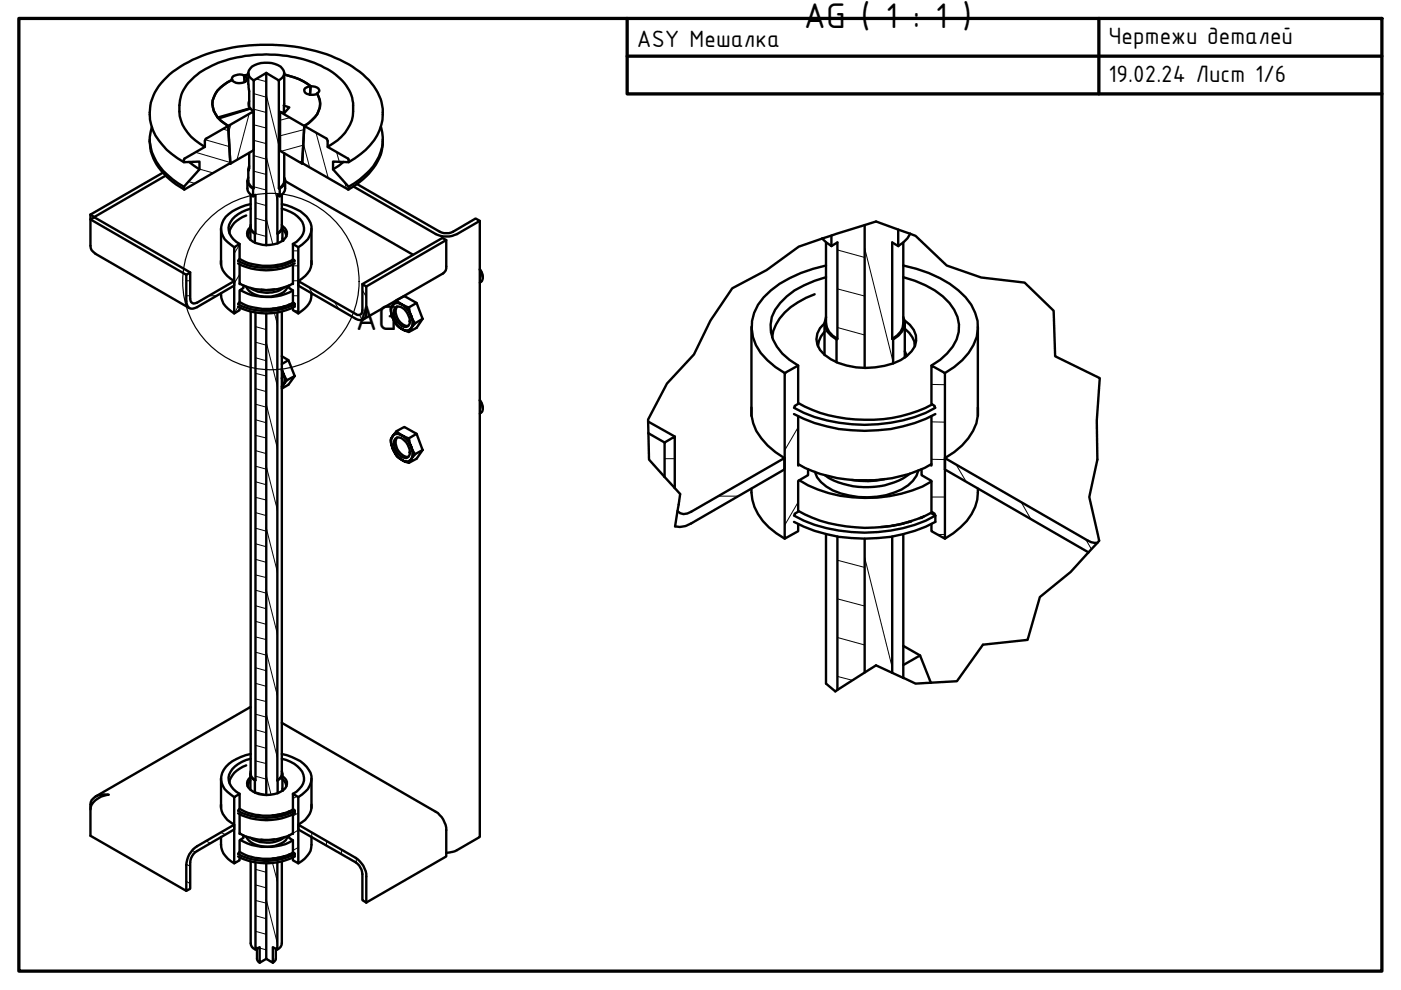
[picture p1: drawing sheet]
<svg xmlns="http://www.w3.org/2000/svg" width="297mm" height="210mm" viewBox="0 0 297 210" stroke-linecap="round" stroke-linejoin="round" font-family="sans-serif">
<defs><g id="words">
<g font-size="8.1">
<text x="170.4" y="5.9">AG ( 1 : 1 )</text>
<text x="75.4" y="70">AG</text>
</g>
<g font-size="5.4">
<text x="135" y="9.9">ASY Мешалка</text>
<text x="235" y="9.4">Чертежи деталей</text>
<text x="235" y="17.4">19.02.24 Лист 1/6</text>
</g>
</g></defs>
<!-- layer: Hatch (ISO) -->
<g fill="none" stroke="#000" stroke-width=".21">
<path d="M53.8 19.8l2.7 .8M54.3 16.7l2.2 .6M58.9 16.9l.2 .9M40 38.5l1.4 .4M41.5 32.3l7.3 2.2M42.3 35.8l2.9 .9M43.5 29.6l5.1 1.5M47.2 27.3l1.3 .4M49 26.4l-.5 1.8M52.8 24.1l-2.6 9.8M53.8 39.6l2.7 .7M53.8 36.3l2.7 .7"/>
<path d="M53.8 33l2.7 .8M53.8 29.8l2.7 .7M53.8 26.5l2.7 .6M53.8 23.1l2.7 .7M56.5 33.2l2.3 9.3M56.5 20.1l2.6 10.7M61.5 24.9l-2.1 .6M64.1 34.1l-.7 .2M64.3 30.5l1.4 5M64.3 30.8l-4.8 1.3M64.5 27.5l-5.1 1.3M67 28.1l2.6 9.7"/>
<path d="M71.4 32.3l.5 2M73.1 38.7l.4 1.3M39.5 59.5h.8M50.8 51.9l-1.1 1.9M50.8 58.2l-1.1 1.9M54.1 49.5l2.4 .6M54.2 46.3l2.3 .6M54.2 43l2.3 .6M56.5 46.3l1.3 5.6M62.1 59.5h1.1M62.1 56.4h1.1M62.1 53.2h1.1"/>
<path d="M177.5 53l5.8 1.6M183.3 52.6l6.1 24.1M39.5 62.7h.8M44.3 62.7h1.7M50.5 65l-.8 1.4M54.2 79.2l2.3 .5M54.2 75.9l2.3 .6M54.2 72.6l2.3 .6M54.2 69.3l2.3 .6M55.8 66.4l.7 .2M56.5 72.6l2.3 9.3M58 65.4h.1"/>
<path d="M58.2 66.3l.6 2.4M62.1 62.7h1.1M62.3 65.9h.9M65.5 60.9l.8 1.4M70.9 64l.9 1.5M76.2 66.8l.6 1M76.8 61.5l.9 1.5M166.8 78.8l-.4 .8M177.5 69.4l5.8 1.6M177.5 61.2l5.8 1.6M54.2 98.8l2.3 .7M54.2 95.5l2.3 .7"/>
<path d="M54.2 92.3l2.3 .6M54.2 89l2.3 .6M54.2 85.7l2.3 .6M54.2 82.4l2.3 .6M56.5 98.8l2.3 9.3M56.5 85.7l2.3 9.3M140.9 97.3h2.2M166.1 97.3h.2M169.2 90.6l-2.8 4.9M197.5 97.4h2.8M197.5 89.4l2.8 .1M197.5 81.5l2.8 .1"/>
<path d="M202.7 98.5l2.2 3.6M54.2 118.6l2.3 .6M54.2 115.3l2.3 .6M54.2 112l2.3 .6M54.2 108.7l2.3 .6M54.2 105.4l2.3 .6M54.2 102.1l2.3 .7M56.5 111.9l2.3 9.4M152.3 105.2h4.3M169.2 106.5l-2.8 4.9M177.5 118.8l5.8 1.5M183.3 118.2l5.9 23.3"/>
<path d="M188 111.6h.1M197.5 105.4h2.8M198.8 113.3h1.5M216.5 106.4l2.1 3.7M230.2 114.3l1.2 2.1M54.2 138.3l2.3 .6M54.2 135l2.3 .6M54.2 131.7l2.3 .7M54.2 128.4l2.3 .7M54.2 125.1l2.3 .7M54.2 121.9l2.3 .6M56.5 138.2l2.3 9.3"/>
<path d="M56.5 125.1l2.3 9.3M177.5 135.2l5.8 1.6M177.5 127l5.8 1.5M54.2 158l2.3 .7M54.2 154.7l2.3 .7M54.2 151.4l2.3 .7M54.2 148.2l2.3 .6M54.2 144.9l2.3 .6M54.2 141.6l2.3 .6M56.5 151.4l2.3 9.2M177.5 143.4l3.2 .8M43.7 178.3l.9 .5"/>
<path d="M46.9 176.5l.9 .4M51.5 177.1v.6M54 167.9l2.5 .6M54.2 164.6l2.3 .6M54.2 161.3l2.3 .6M56.5 164.4l1 4.1M61.5 177.1h-.2M63 168.8l-.9 .5M63.2 179.7l-1.1 .6M63.2 176l-1.1 .7M63.2 172.4l-1.1 .6M66.1 176.5v1"/>
<path d="M69.2 178.3v1M39.5 186.9l.8 .5M39.5 183.2l.8 .5M40.8 180.3l.7 .4M54.2 197.5l2.3 .6M54.2 194.2l2.3 .6M54.2 190.9l2.3 .6M54.2 187.6l2.3 .6M54.2 184.3l2.3 .6M56.5 190.7l2.3 9.3M57.8 183l1 3.9M58.3 182h.1"/>
<path d="M72.4 180.1v1M75.6 182l-.1 1M54.2 200.8l.7 .1M55.1 201l1.4 .4"/>
</g>
<!-- layer: Visible (ISO) -->
<g fill="none" stroke="#000" stroke-width=".51">
<path d="M49.2 16.9a7.1 7.1 0 0 0-4.1 4.4 5.5 5.5 0 0 0 3.3 5.4l-2-1.6 6.7-2.1 .7 .6M49.2 16.9a7.1 7.1 0 0 0-4.1 4.4 4.9 4.9 0 0 0 1.1 3.6l6.8-1.9v.1M51.8 16a2.29 2.29 0 0 0-2.5 .4l-.1 .5M51.8 16a.71 .71 0 0 1 .6 .7 .71 .71 0 0 1-.6 .7l-.4 .2a1.85 1.85 0 0 1-2.2-.7M51.8 16l.1 1.4M52.6 15.5l.2 7.1M52.6 15.8l-.8 .2M53.8 17.1a1.64 1.64 0 0 1-1.1-1.4 1.64 1.64 0 0 1 .7-1.6 6 6 0 0 1 6.1 0 1.62 1.62 0 0 1 .8 1.6 1.62 1.62 0 0 1-1.2 1.4M56.5 15.5l-2.7 1.6v22.8l-.1 .1v1.6l.5-.3-.2 10.2M56.5 15.5v36.5M56.5 15.5l2.6 1.6M59.1 17.1v22.8l.2 .1v1.6l-.5-.3 .1 10.3"/>
<path d="M60.3 15.8l1 .3a11.3 11.3 0 0 1 4.5 2.2M60.3 15.5l-.1 6.9M65.8 18.3a1.98 1.98 0 0 1 1.9 .8v.2l-.5 .5M65.8 18.3a1.37 1.37 0 0 0-1.3 .9 1.55 1.55 0 0 0 1.9 .9l.8-.3M65.8 18.3l-.1 1.8M67.2 19.8a4.2 4.2 0 0 1-1.1 5.7l-1.6 1.2M31.7 29.6a10.2 10.2 0 0 0 3.6 7.8l2.1 1.8 1.7 1M32.2 26.9a9.5 9.5 0 0 0 3.4 10.2l1 .9 2.4 1.6M34.5 36.6l-15.3 8.9M35.1 37.2l-15.1 8.8M39 34.4a14.4 14.4 0 0 1-6.6-6.7 10.3 10.3 0 0 1 3.5-11.9 29.5 29.5 0 0 1 15.8-6 37.4 37.4 0 0 1 22.2 3.8 15.9 15.9 0 0 1 6.5 6.7 9.9 9.9 0 0 1-2.9 11.5l-2.3 1.8-1.3 .8M39.1 33.6l4.3-2.4 .2-1.7 4.8-2.8 .4 7.9-9.7 5.6-.1-.6 3.3-3.7v-1.6l-3.3 .1z"/>
<path d="M40.1 34.3l2.2 1.6M43.4 31.2a9.5 9.5 0 0 1-5.4-7.5 8.4 8.4 0 0 1 3.8-7.9 24.2 24.2 0 0 1 15.5-4.2 23.8 23.8 0 0 1 13.9 4.2 8.6 8.6 0 0 1-.7 14.7l-1 .7M48.4 26.7l5.4-3.1v8.2l-5 2.9zM48.7 34.6l.1 .1M52.5 38.3v1.7a2.06 2.06 0 0 0 1.2 1.6M52.6 36v2.3a1.95 1.95 0 0 0 1.2 1.6M52.6 37.6a1.73 1.73 0 0 0 1.1 2.4M52.8 21.4a1.45 1.45 0 0 0 .2 1.6M52.8 32.4v3.3l-.2 .5 .2-1M59.4 23.7l5.1 3-.4 8-4.7-2.7zM60.2 22.4l1.1 .4-1 1.2-.9-.3M60.2 22.4v1.6"/>
<path d="M60.3 32.5v5.8a1.95 1.95 0 0 1-1.2 1.6M60.3 37.6a1.76 1.76 0 0 1-1 2.4M60.5 38.3v1.7a2.16 2.16 0 0 1-1.2 1.6M60.5 38.4l27.1 15.6M64.2 34.6l-.1 .1M64.5 26.7l4.7 2.7 .3 .5v1.3l4.4 2.6v.6l-3.3-.1v1.6l3.3 3.7v.6l-9.8-5.6zM72.8 34.3l-2.2 1.6M75.7 39l17.5 10.1a3.4 3.4 0 0 0 2.9 0l4.7-2.8 .9 .5-4.8 2.8a5.3 5.3 0 0 1-4.5 0l-17.5-10.1M80.8 26.9a9.7 9.7 0 0 1-3.5 10.2l-1 .9-2.4 1.6M81.2 29.6a11 11 0 0 1-4.9 9l-2.4 1.6M19.2 45.5l.8 .6M19.2 45.5v1l20.3 11.8"/>
<path d="M20 46.1l-.8 .4v5.6a1.89 1.89 0 0 0 1.1 1.7l19.8 11.5M20 46.1l20.3 11.7M39.5 58.3l.8-.5v5.5a.91 .91 0 0 0 .5 .9 .91 .91 0 0 0 1 0l7.9-4.6v1l-7.9 4.5a1.37 1.37 0 0 1-1.6 .2 1.37 1.37 0 0 1-.7-1.4zM46.9 55.3a4.4 4.4 0 0 0 2.8 4.3M46.9 48.5v7.5M50.5 55.9a13.1 13.1 0 0 0 12 0M50.5 55.3a13.6 13.6 0 0 0 12 0M50.5 55.3l.3-.3v-3.3l-1.1 .7v14.1l1.1-.7v-.6M50.8 54.9a12.3 12.3 0 0 0 11.4 .1M50.8 56v4.2h.1M52.2 45.7a4.8 4.8 0 0 0-3.6 3.7M53.1 48.9l-.3 .3-.3 .9"/>
<path d="M53.1 43.3a9.5 9.5 0 0 0-5.7 3.3 3.8 3.8 0 0 0 1.5 5.3l.8 .5M53.1 44.2a6.6 6.6 0 0 0-4.5 3.5 3.6 3.6 0 0 0 2.2 4M53.1 47.7a1.5 1.5 0 0 0 .9 1.9M53.1 41.3v6.9a1.67 1.67 0 0 0 1.1 1.3M59.8 43.3a9.5 9.5 0 0 1 5.7 3.3 3.8 3.8 0 0 1-1.4 5.3l-.9 .5M59.8 44.2a6.3 6.3 0 0 1 4.5 3.5 3.2 3.2 0 0 1-1.4 3.6l-.8 .4M59.8 47.7a1.5 1.5 0 0 1-.9 1.9M59.8 41.3v6.9a1.76 1.76 0 0 1-1 1.3M59.8 47.9a1.8 1.8 0 0 1 1 1.8 1.8 1.8 0 0 1-1.3 1.6 5.9 5.9 0 0 1-6.8-.8 1.61 1.61 0 0 1 .4-2.3v2.6M59.9 50.5l.1 .5M59.9 48.6a1.99 1.99 0 0 1 .8 1.5M59.9 48.2v2.9"/>
<path d="M62.1 56l-.1 4.2M62.4 55.3l-.3-.3v-3.3l1.1 .7v14.1l-1.1-.7v-.6M63.2 59.6l12.2 7a.85 .85 0 0 0 1 .1 .85 .85 0 0 0 .4-.9v-5.6l.9 .5v5.6a1.37 1.37 0 0 1-.7 1.4 1.37 1.37 0 0 1-1.6-.1l-12.2-7zM66 55.3a4.4 4.4 0 0 1-2.8 4.3M66 48.5v7.5M94.6 50.9v5.6a1.44 1.44 0 0 1-.6 1.4l-17 9.8M101.7 46.8v130.7l-5.3 3-1.8 .3M101.7 57.2l.5 .8a1.32 1.32 0 0 1-.5 1.9M101.7 57.1l.5 .7 .2 1.1M174.3 50.6l2 1.6M175.1 56.3a25.1 25.1 0 0 0-13.2 6.7 9.1 9.1 0 0 0 .8 13.4l1.7 1.4 2 1.3M175.1 58.8a21.8 21.8 0 0 0-8.3 4 8.2 8.2 0 0 0-3.4 7.6 10.4 10.4 0 0 0 5.8 7.1"/>
<path d="M175.1 51.4v17.1a4.1 4.1 0 0 0 2.4 3.4M176.3 52.2l1.2-.8v20.5l-.1 .1v4.8M176.3 49.9v2.3M183.3 47.7v30.3M190.4 52.2l-1.2-.8v20.5l.2 .1v5.1M190.4 48.7v3.5M191.5 56.3a24.4 24.4 0 0 1 13.2 6.7 8.8 8.8 0 0 1 .7 11.8l-1.4 1.6-1.7 1.4-2 1.3M191.5 58.8a16.9 16.9 0 0 1 10.8 6.9 7.3 7.3 0 0 1-1.5 9.3l-1.5 1.3-1.8 1.2M191.5 51.4v17.1a3.9 3.9 0 0 1-2.3 3.4M193 49.6l-.6 .9-.9 .9-1.1 .8M46.9 62.2a4.3 4.3 0 0 0 2.1 3.7l.7 .6M50.5 64.5a13.6 13.6 0 0 0 12 0"/>
<path d="M50.8 64a12.3 12.3 0 0 0 11.4 .2M50.8 60.1a12.1 12.1 0 0 0 11.3 0M50.9 61.5a11.6 11.6 0 0 0 11.2 .1M51.6 60.6v.5l-.8 .5v2.6l-.3 .2M53.1 66.1v98a1.67 1.67 0 0 0 1.1 1.4M54.2 66.3v99.2h-.2v2.6M56.5 66.5v102.1M58.2 61.4l-1.4 .2-1.4-.2M58.8 66.3l.1 101.9M59.8 75.5l1.4 .9 1.3 3.3M59.8 78.2l.2 .9-.2-.6M59.8 66.1v98a1.76 1.76 0 0 1-1 1.4"/>
<path d="M60 79.1l.8 1.5-.8 1.1a2.59 2.59 0 0 0 0-2.6zM60.2 65v.1M60.3 60.9a6.6 6.6 0 0 1-7.2 .2M60.3 65l-2.5 .4M61 60.7a3.2 3.2 0 0 1-2.8 2 5.8 5.8 0 0 1-5.7-1.5l-.3-.4M61.2 76.4l-1.4 .8M61.2 64.7h.1M61.3 60.6v.5l.8 .5v2.6l.3 .2M61.5 64.6l-.3 .1M62 64.2l.5 .3M62.5 64.5v.5a13.1 13.1 0 0 1-12 0M62.5 79.7l-1.3 1.9-1.4 .8"/>
<path d="M62.5 79.7l-1.7 .9M66 62.2a3.9 3.9 0 0 1-2.1 3.7l-.7 .6M76.8 60.2l17-9.7 .8 .4-16.9 9.8M83.2 64.7a2.52 2.52 0 0 0 0 2.6l-.2-.8a1.37 1.37 0 0 1 .2-1.8zM83.2 67.3l.3 .6a4.5 4.5 0 0 0 1.7 1.9l-1.1-.9zM83.8 65.2a1.72 1.72 0 0 1 2.3 .8 2.68 2.68 0 0 1 .6 2.9 1.1 1.1 0 0 1-1.8 0 3 3 0 0 1-1.1-3.7zM84.1 63.7l1.6-.9 2.6 1.4 1.3 3.4M84.1 63.7l1.1 .9a1.4 1.4 0 0 0-2 .1zM84.2 65a3.1 3.1 0 0 0 1.6 4l.8 .1M85.2 64.6l1.5 .6 .5 1.8-.6-1.2zM85.2 69.8a1.4 1.4 0 0 0 2-.2l-.5 .8zM87.2 67l.8 1.6-.8 1a3.1 3.1 0 0 0 0-2.6z"/>
<path d="M88.3 64.2l-1.6 1M89.6 67.6l-1.3 1.9-1.6 .9M89.6 67.6l-1.6 1M159.3 69.3v18.9M172.7 62.4a14.2 14.2 0 0 0-8.2 6.4l-.5 1.3-.3 1.4M174.8 70.3l-.7 1-.5 1.1-.2 1M174.8 68.5v6.8M175.1 67.2a3.2 3.2 0 0 0 1.1 4l1.2 .8M191.5 67.2a3.1 3.1 0 0 1-1 4l-1.1 .8M191.8 67.9a4.6 4.6 0 0 1 2.2 5.5 8.5 8.5 0 0 1-6.5 4.2 16.1 16.1 0 0 1-11.4-1.4 4.8 4.8 0 0 1-2.8-5.5l.6-1.1 .9-1M191.8 74.5l.4 1M191.8 69.7a4.7 4.7 0 0 1 2.1 3.7"/>
<path d="M191.8 75.7h.1M191.8 68.5v7.3M207.3 69.3v18.9M59.8 82l.2-.3-.2 .4M83.2 92.5a2.52 2.52 0 0 0 0 2.6l-.2-.8a1.41 1.41 0 0 1 .2-1.8zM83.2 95.1l.3 .6a4.5 4.5 0 0 0 1.7 1.8 3.5 3.5 0 0 1-2-2.4zM83.8 93a1.3 1.3 0 0 1 1.9 .4l.4 .4a2.76 2.76 0 0 1 .6 2.9 1.49 1.49 0 0 1-2.2-.4l-.4-.5a2.36 2.36 0 0 1-.3-2.8zM84.1 91.4l1.6-.9 2.6 1.5 1.3 3.4M84.1 91.4l1.1 .9a1.4 1.4 0 0 0-2 .2zM84.2 92.7a2.94 2.94 0 0 0 2.4 4.2M85.2 92.3l1.5 .6 .5 1.8-.6-1.1zM85.2 97.5a1.47 1.47 0 0 0 2-.1l-.5 .7z"/>
<path d="M87.2 94.7l.8 1.6-.8 1.1a3.3 3.3 0 0 0 0-2.7zM88.3 92l-1.6 .9M89.6 95.4l-1.3 1.9-1.6 .8M89.6 95.4l-1.6 .9M101.7 84.9l.5 .9a1.22 1.22 0 0 1-.5 1.9M101.7 84.8l.5 .8 .2 1M137.4 89.4l5.7 3.2M137.5 91.9l3.4 1.9M159.3 86.4a9.8 9.8 0 0 0 3.5 8.1l1.6 1.4 1.9 1.2M168.3 87.8a33.4 33.4 0 0 0 30 0M168.3 86.5a33.1 33.1 0 0 0 23.2 2.6l2.4-.7 2.4-.9 2-1M168.5 86.4v-.3l.7-.5v-8.1l-2.8 1.6v35.1l2.8-1.6v-1.5"/>
<path d="M169.2 85.4a31.2 31.2 0 0 0 23.6 2.3l3.4-1.2 1.4-.7M169.2 98.4a29.3 29.3 0 0 0 18.1 3.2 25.1 25.1 0 0 0 10.2-3.2M169.2 88.2v10.5l.2-.1M171.3 99.5v1.2l-2.1 1.3v6.5l-.7 .4v.4M194.7 99.8a6.9 6.9 0 0 1-5.1 4.6 17 17 0 0 1-14.4-1.2l-1.1-1-.9-1-.4-1.2M195.4 99.5v1.2l2.1 1.3v6.5l.7 .4v.4M197.5 88.2v10.5l-.3-.1M198.2 86.4v-.3l-.7-.5v-8.1l2.8 1.6v35.1l-2.8-1.6v-1.5M207.3 86.4a10.7 10.7 0 0 1-5 9.5l-2 1.2M140.9 101.1v-7.3l2.2-1.2v10.9M143.6 108.4a2.12 2.12 0 0 0 3 .1l19.7-11.4v2.4l-19.7 11.5-1.2 .5-1.3 .2-1-.1M159.3 103.6a10.7 10.7 0 0 0 5.3 9.5l1.8 1.1"/>
<path d="M168.3 109.3a33.1 33.1 0 0 0 23.2 2.7l2.4-.7 2.4-.9 2-1.1M169.2 108.3a31.2 31.2 0 0 0 23.6 2.3l3.4-1.2 1.4-.8M169.5 101.8a28.1 28.1 0 0 0 21.6 2.9l4.5-1.5 1.9-1.1M175.1 113.3v31.6M177.5 113.8v32.5M183.3 114.2v28.4M187.6 101.6a17.7 17.7 0 0 1-7 .2M189.2 113.8v28.9M191.5 113.3l.1 30.4M191.5 111h.1M192.6 110.7h.1M192.9 100.4a16.3 16.3 0 0 1-15.2 1.9l-1.9-.9-.9-.7"/>
<path d="M193 110.6l-2.1 .6-4.1 .5M195.2 109.8h.2M196 109.4l-1 .5M197.4 108.7l.9 .6M198.3 109.3v1.4a33.4 33.4 0 0 1-30 0M207.3 103.6a9.8 9.8 0 0 1-3.7 8.2l-1.5 1.3-1.8 1.1M232.7 115.1l-1.3-.1-.7-.3-30.4-17.6v2.4l30.5 17.6M191.5 136.9l3.6 2.1M53.1 159.9a7.9 7.9 0 0 0-6 4 3.7 3.7 0 0 0 1.8 4.5l.8 .6M53.1 150l-32.8 18.9M59.8 153.3l32.6 18.8a4.8 4.8 0 0 1 2.2 3.9v5.6l-16.9 9.8M59.8 159.9a9.2 9.2 0 0 1 5.7 3.3 3.8 3.8 0 0 1-1.4 5.2l-.9 .6"/>
<path d="M191.5 141l3.6-2 2.3 5.8M19.2 171.6a4 4 0 0 1 3.7-3.1 3.1 3.1 0 0 0-3.7 1.6v7.1l20.3 11.7M46.9 170.6a4.4 4.4 0 0 0 2.8 4.3M46.9 177.5a4.9 4.9 0 0 0 2.8 5.5M46.9 165.1v6.2M50.5 171.9a13.1 13.1 0 0 0 12 0M50.5 171.9l.3-.3v-3.3l-1.1 .7v14l1.1-.6v-.6M50.8 171.5a12.3 12.3 0 0 0 11.4 .1M50.8 176.7a12.1 12.1 0 0 0 11.3 0M50.8 172.6v4.2h.1M50.9 178.1a11.4 11.4 0 0 0 10.4 .5l.8-.4M51.6 177.1v.5l-.8 .6v2.6l-.3 .2"/>
<path d="M52.2 162.3a4.8 4.8 0 0 0-3.6 3.7M53.1 165.5l-.5 .8-.1 .4M53.1 164.1v3.3M53.1 160.9a5.5 5.5 0 0 0-4.6 4 4 4 0 0 0 2.3 3.4M53.1 163.5a1.47 1.47 0 0 0 .9 2M58.2 178l-1.4 .2-1.4-.2M59.8 160.9a6 6 0 0 1 4.5 3.3 3.2 3.2 0 0 1-1.4 3.7l-.8 .4M59.8 163.5a1.47 1.47 0 0 1-.9 2M59.9 164.6a1.78 1.78 0 0 1 .9 1.7 1.78 1.78 0 0 1-1.3 1.6 5.9 5.9 0 0 1-6.8-.9 1.61 1.61 0 0 1 .4-2.2M59.9 167.2l.1 .3M59.9 165.3a1.77 1.77 0 0 1 .8 1.4M59.9 164.1v3.6"/>
<path d="M60.2 172.4v.1M60.3 177.5a6.5 6.5 0 0 1-7.2 .1M60.3 172.4l-2.5 .5M61 177.3a2.53 2.53 0 0 1-2.1 1.8 6 6 0 0 1-6.4-1.3l-.3-.4M61.2 172.1h.1M61.3 177.1v.5l.8 .6v2.6l.3 .2M61.5 172l-.3 .1M62 171.7l.5 .2M62.1 172.6l-.1 4.2M62.4 171.9v-.2l-.3-.1v-3.3l1.1 .7v14l-1.1-.6v-.6M62.5 171.9v.5a13.1 13.1 0 0 1-12 0M63.2 174.9l12.2 7a4.8 4.8 0 0 1 2.3 3.9v5.6l-.9-.5v-5.6a3.5 3.5 0 0 0-1.4-2.4l-12.2-7z"/>
<path d="M66 170.6a4.4 4.4 0 0 1-2.8 4.3M66 177.5a4.9 4.9 0 0 1-.9 4l-.5 .6-1.4 .9M66 165.1v6.2M40.9 180.1l.9-.7 7.9-4.5v1l-7.9 4.5a3.1 3.1 0 0 0-1.5 2.5v5.5l-.8 .5v-5.5l.2-1.1a4.6 4.6 0 0 1 1.2-2.2zM50.5 181.1a13.1 13.1 0 0 0 12 0M50.8 180.6a12.3 12.3 0 0 0 11.4 .2M53.1 182.7v17.3a1.47 1.47 0 0 0 1.1 1.3M54.2 182.9v18.4l.9-.5v3.3l1.4-.8M56.5 183v20.3M58.8 182.9v18.4l-1-.5v3.3l-1.3-.8M58.8 181.9v.1M59.8 182.7v17.3a1.53 1.53 0 0 1-1 1.3"/>
<path d="M59.8 181.7v.1M60.2 181.6h.1M60.3 181.6l-2.5 .4M61.2 181.3h.1M61.5 181.1l-.3 .2M62 180.8l.5 .3M62.5 181.1v.5a13.1 13.1 0 0 1-12 0M54.5 201.2v2.1l.2 .6 .4 .2M58.5 201.2v2.1l-.7 .8"/>
</g>
<g fill="#000">
<circle cx="59.9" cy="51" r=".25"/>
<circle cx="58.8" cy="65.3" r=".25"/>
<circle cx="59.8" cy="65.1" r=".25"/>
<circle cx="60.3" cy="65" r=".25"/>
<circle cx="189.2" cy="111.5" r=".25"/>
<circle cx="193" cy="110.6" r=".25"/>
<circle cx="22.9" cy="168.5" r=".25"/>
<circle cx="60.3" cy="172.4" r=".25"/>
<circle cx="60.3" cy="181.6" r=".25"/>
</g>
<!-- layer: Break Line (ISO) -->
<path d="M143.1 111.6l1.1-6.9-6.6-7.3-.2-8.5 4-7.6 5.7-6.1 3.5-7.2 4.7-6.9 7.3-3.9 6.8-4.9 8-2.7 8.3-2.6 8.4 3 6.6 6.3 7.3 2.5 9.2 1.1 6.2 6 .3 9.6 9.5 4.7-.7 9 .2 8.2-1.8 8 2.1 9.3-6 6.6-6.5 5.3-2.6 9.1-9.5 1-5.5 7.7-8.8 .5-8.4-3.8-8.6 5.5-2-1.7" fill="none" stroke="#000" stroke-width=".51"/>
<!-- layer: Detail Boundary (ISO) -->
<circle cx="57.4" cy="59.7" r="18.7" fill="none" stroke="#000" stroke-width=".25"/>
<!-- layer: Border (ISO) -->
<path d="M4 3.9h289v202h-289zM133 3.9v16h160M133 11.9h160M233 3.9v16" fill="none" stroke="#000" stroke-width=".7"/>
<use href="#words"/>
</svg>
